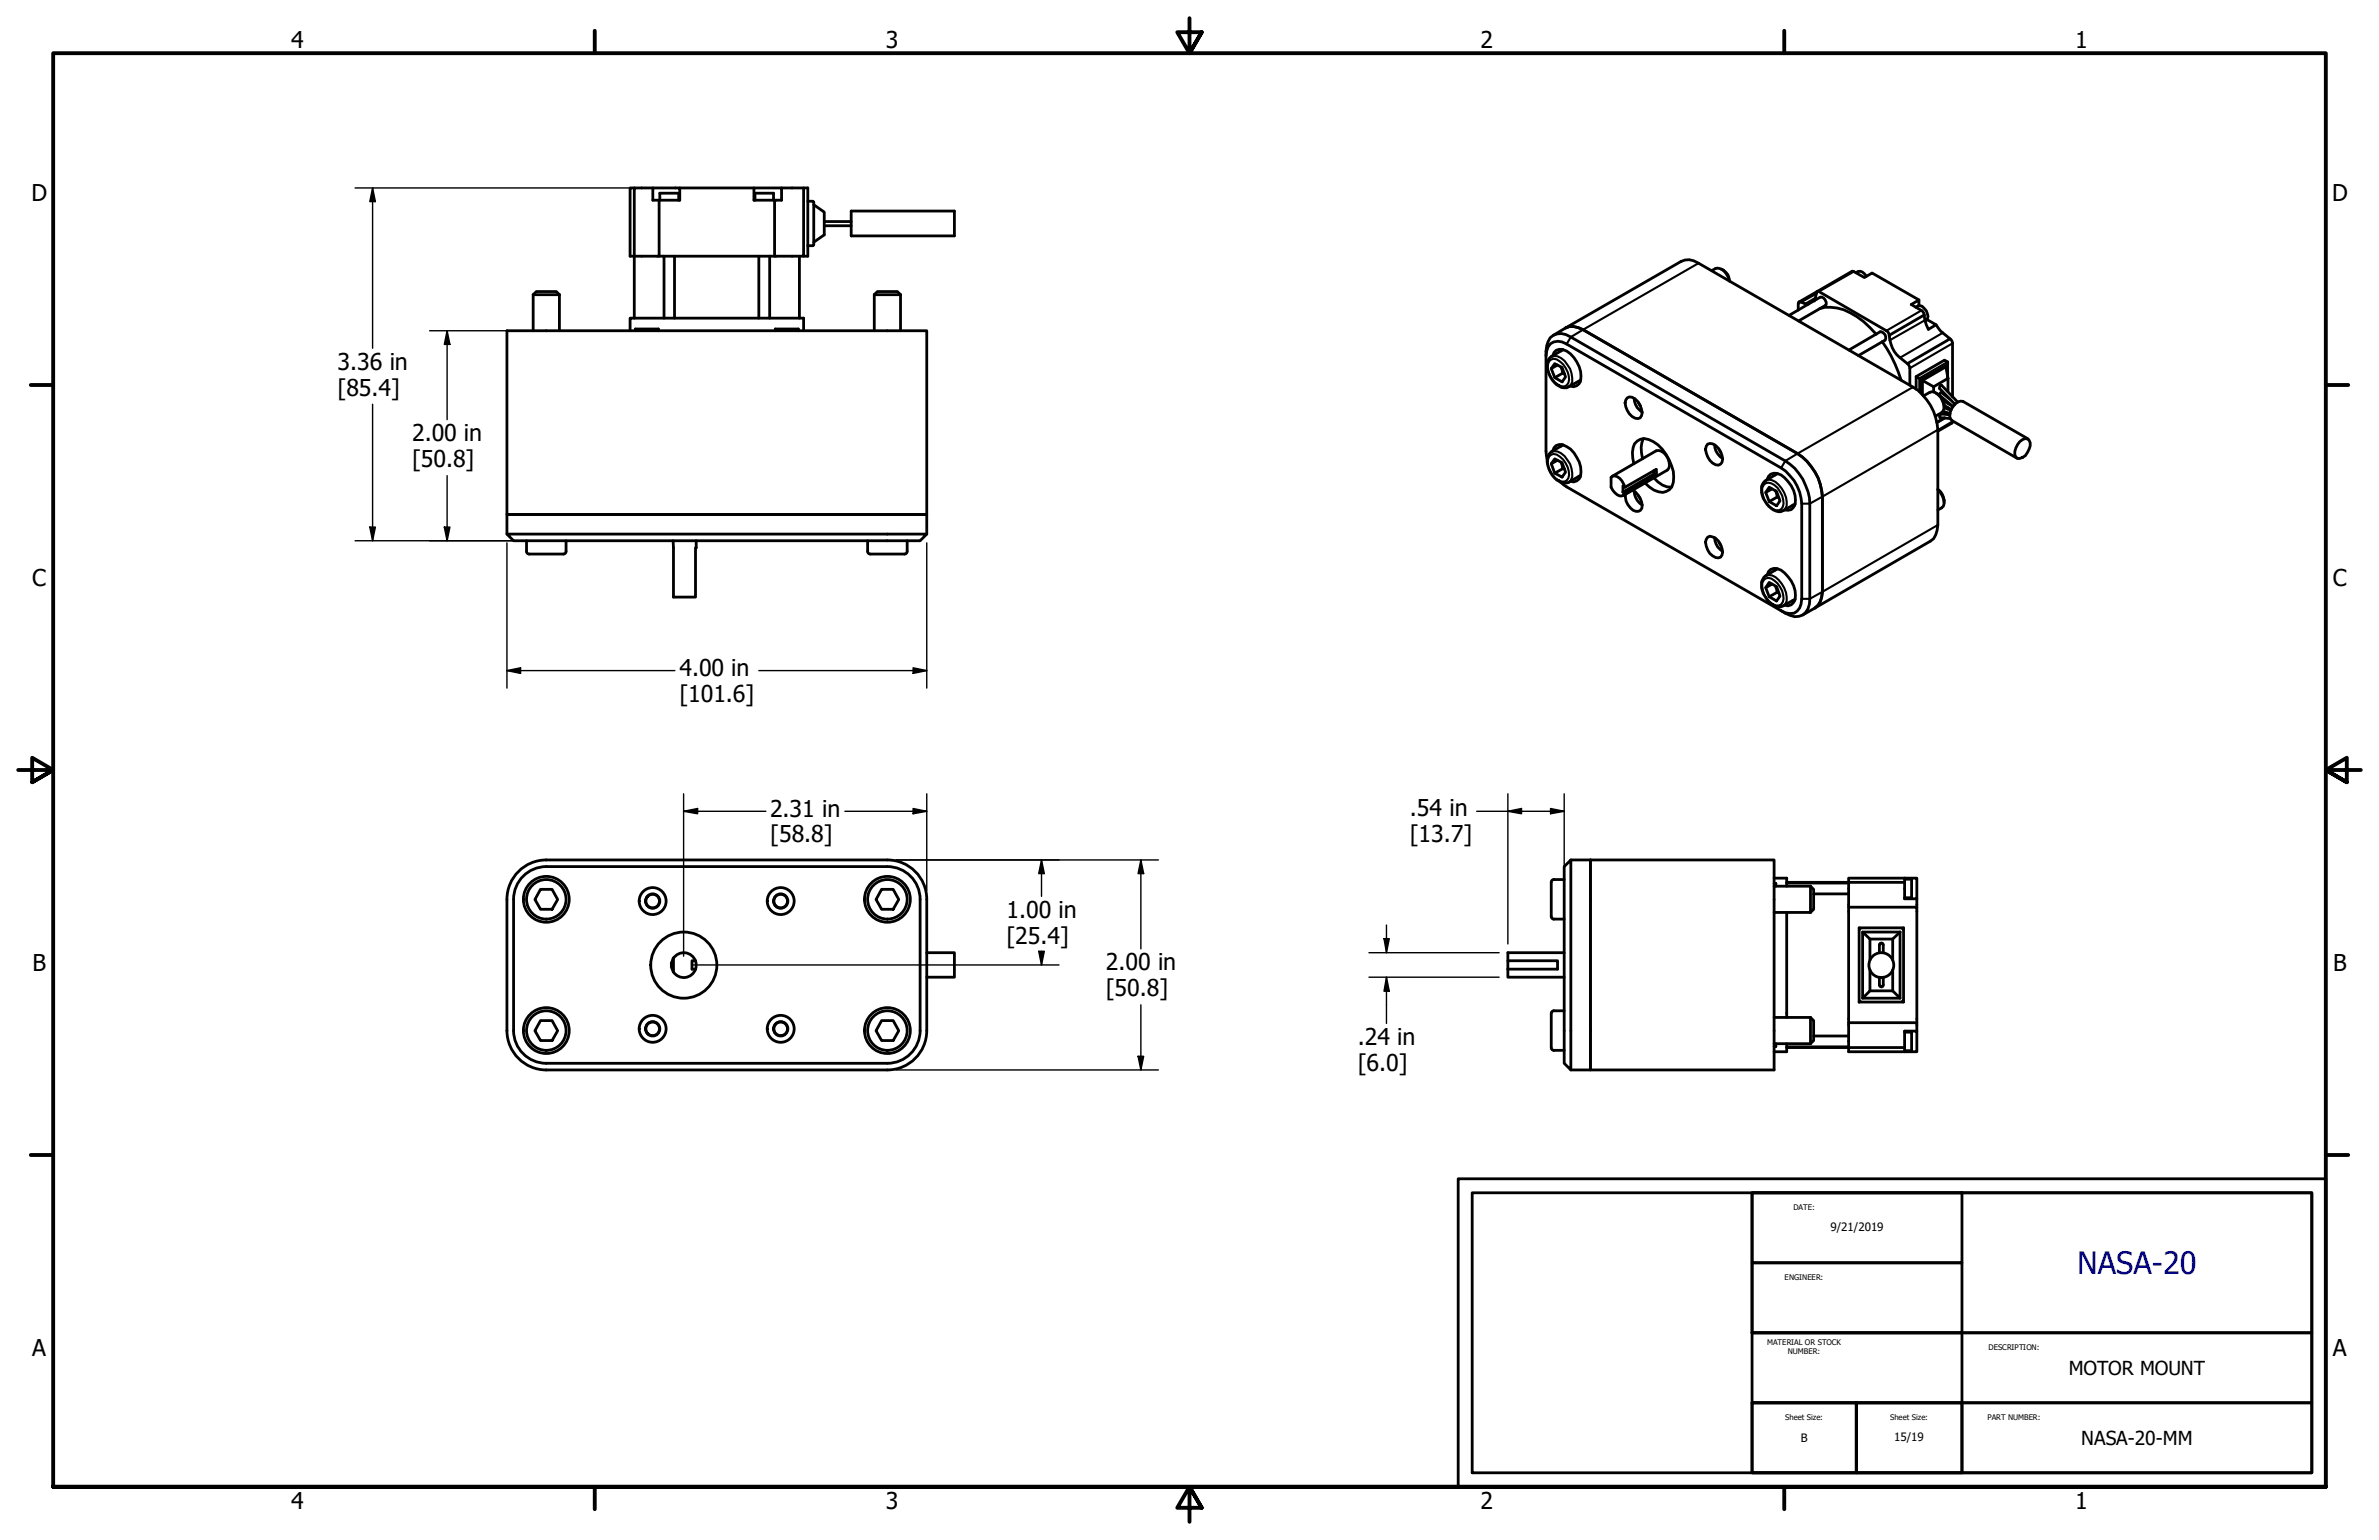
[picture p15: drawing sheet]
<svg xmlns="http://www.w3.org/2000/svg" width="432mm" height="279mm" viewBox="0 0 432 279" stroke-linecap="round" stroke-linejoin="round" font-family="sans-serif">
<defs><g id="words">
<text font-size="5.6" fill="#00f" x="377" y="231.1">NASA-20</text>
<g font-size="4.2">
<text x="52.8" y="8.6">4</text>
<text x="160.8" y="8.6">3</text>
<text x="268.7" y="8.6">2</text>
<text x="376.7" y="8.6">1</text>
<text x="5.7" y="36.4">D</text>
<text x="423.3" y="36.4">D</text>
<text x="61.3" y="67.1">3.36 in</text>
<text x="61.3" y="71.8">[85.4]</text>
<text x="74.8" y="80">2.00 in</text>
<text x="74.8" y="84.7">[50.8]</text>
<text x="5.8" y="106.3">C</text>
<text x="423.4" y="106.3">C</text>
<text x="123.3" y="122.6">4.00 in</text>
<text x="123.3" y="127.3">[101.6]</text>
<text x="139.8" y="148.1">2.31 in</text>
<text x="255.9" y="148.1">.54 in</text>
<text x="139.8" y="152.8">[58.8]</text>
<text x="255.9" y="152.8">[13.7]</text>
<text x="182.7" y="166.5">1.00 in</text>
<text x="182.7" y="171.2">[25.4]</text>
<text x="5.9" y="176.1">B</text>
<text x="200.7" y="176">2.00 in</text>
<text x="423.5" y="176.1">B</text>
<text x="200.7" y="180.7">[50.8]</text>
<text x="246.4" y="189.6">.24 in</text>
<text x="246.4" y="194.2">[6.0]</text>
<text x="5.8" y="246">A</text>
<text x="423.4" y="246">A</text>
<text x="52.8" y="273.8">4</text>
<text x="160.8" y="273.8">3</text>
<text x="268.7" y="273.8">2</text>
<text x="376.7" y="273.8">1</text>
</g>
<g font-size="3.5">
<text x="375.5" y="249.4">MOTOR MOUNT</text>
<text x="377.8" y="262.1">NASA-20-MM</text>
</g>
<g font-size="2.1">
<text x="332.2" y="223.4">9/21/2019</text>
<text x="326.8" y="261.6">B</text>
<text x="343.8" y="261.5">15/19</text>
</g>
<g font-size="1.4">
<text x="325.5" y="219.5">DATE:</text>
<text x="323.9" y="232.2">ENGINEER:</text>
<text x="320.7" y="244">MATERIAL OR STOCK</text>
<text x="324.5" y="245.7">NUMBER:</text>
<text x="360.9" y="244.9">DESCRIPTION:</text>
<text x="324" y="257.6">Sheet Size:</text>
<text x="343.1" y="257.6">Sheet Size:</text>
<text x="360.7" y="257.6">PART NUMBER:</text>
</g>
</g></defs>
<!-- layer: Visible (ANSI) -->
<g fill="none" stroke="#000" stroke-width=".51">
<path d="M115.1 34.1h-.7v12.4h.7v-12.4h3.4M118.5 34.1h4.9v2.2h-4.9zM119.6 36.3v10.2h21M119.8 36.3v-1.2h3.4v1.2M123.4 34.1h13.4M136.8 34.1h5.1v2.2h-5.1zM137 36.3v-1.2h3.4v1.2M140.6 36.3v10.2h5.3v-12.4h.7v12.4h-.7M141.9 34.1h4M146.6 36.5h.9l.2 .2v7.7l-.2 .2h-.9M147.7 37.1l1.9 1.4v4.1l-1.9 1.3M154.5 38.3h18.7v4.5h-18.7z"/>
<path d="M96.8 53.5l.5-.6h3.7l.5 .6M96.8 53.5h4.7M96.8 53.5v6.5M101.5 53.5v6.5M119.6 46.5h-4.5v11.2M120.5 46.5v11.2M122.4 46.5v11.2M137.7 46.5v11.2M139.7 46.5v11.2M145.1 46.5v11.2M149.6 40.2h4.9M149.6 41h4.9"/>
<path d="M158.7 53.5l.6-.6h3.6l.5 .6M158.7 53.5h4.7M158.7 53.5v6.5M163.4 53.5v6.5M284.2 59.5a3.4 3.4 0 0 1 3.1 .3l39 22.5a10.1 10.1 0 0 1 4.5 7.8v17.3a3.5 3.5 0 0 1-1.4 2.9M284.2 59.5l20.9-12.1a2.96 2.96 0 0 1 3.2 .4l38.9 22.4a9.8 9.8 0 0 1 4.5 7.8v17.2a3.5 3.5 0 0 1-1.3 3l-21 12.1M284.2 59.5l-2.3 1.3M310.7 49.1a1.61 1.61 0 0 1 2.6 .6l.4 .6 .2 .7M312.4 48.8a2.52 2.52 0 0 1 1.5 2.2M324.7 57.2l5.7-3.3a1.09 1.09 0 0 1 1.1 1.3l-5 3M326.8 54.8l-.2-.1-.1 .2-.1 1.4M329.7 53.2l.2-.4 .2 .1 12.3 7.1 .2 .2 .3 .6"/>
<path d="M329.7 53.2l-2.9 1.6 1.4 .4M329.7 53.2l-.4 1.4M330.3 56a7.9 7.9 0 0 1 6.8 1.5l1.2 .9 2.3 2.2M336.9 49.5a1.02 1.02 0 0 1 1.5 .2l.4 .4M347.7 55.8a.93 .93 0 0 1 1.5 .1 1.93 1.93 0 0 1 .6 1.9l-.4 .4M348.3 55.4v-1l-1.4 .8 2.1 1.3 .2 .7M348.3 54.4l-8.5-4.9-1.4 .9-2.2-1.2-9.7 5.6M349.2 57.2l.2 .9 .6 1.7 1.4-.9-1.6-.9M349.2 57.2l-6.3 3.6a5.5 5.5 0 0 0 2 4.1l1.3 1.1 7.7-4.5a6.8 6.8 0 0 1-2.5-2.6M92 60h76.2v33.3h-76.2zM114.4 60v-2.3h31.5v2.3M115.3 60v-.3h4.2v.3"/>
<path d="M140.7 60v-.3h4.2v.3M280.6 64.6a2.34 2.34 0 0 1 2.2-2.7l.7 .1 .9 .4 38.9 22.5a8.1 8.1 0 0 1 3.7 6.5v17.2a2.65 2.65 0 0 1-1.4 2.7h-.7l-.8-.1-.8-.4M281.8 64.6a1.38 1.38 0 0 1 1.9-1.2 5.4 5.4 0 0 1 3.2 5.6 1.39 1.39 0 0 1-1.9 1M282.2 66l1.3 .7 .7 1.7-.7 .9-1.3-.8-.6-1.6zM282.7 66.2l-1.1 .7M283.3 66.6l.4 1.1M283.4 63.4l-.1 .3M283.7 67.7l.3 .1M283.7 67.7l-1.5 .8M283.7 63.4l-2.1 1.3a2.53 2.53 0 0 0-.4 3.2 3.3 3.3 0 0 0 3.2 2.5l2.5-1.4M286.5 69.2l.3 .1M295.3 72.2a1.46 1.46 0 0 1 2 .7 3 3 0 0 1 .6 2.5l-.2 .4a1.59 1.59 0 0 1-2-.7 2.86 2.86 0 0 1-.6-2.5z"/>
<path d="M296.6 72.3a3.1 3.1 0 0 0 1.5 2.5M297.4 73l.4 .7M298.3 79.6a5.3 5.3 0 0 0-.2 3.6M335.6 63.5l5.6-3.3a1.02 1.02 0 0 1 .9 1.5l-4.8 2.8M341.6 62a23.9 23.9 0 0 1 3.5 7M346.2 66l.4 .5v.3v3M348.7 68.8l-.9-.5v2.3M349.1 71.8l1.6-.7a2.78 2.78 0 0 1 2 3.4l-.3 .4-1.1 .6M351 71.1v-.9l-2.1-1.2v2.6M351.3 71.3a2.63 2.63 0 0 1 1.6 2.6M352 71.7l.3-.5 1.6 1.3M352.2 71.9l2.3 1.8"/>
<path d="M352.7 74.6l1.2 .5M352.7 72.7l1.6 1M352.9 74l1.2 .4M352.9 73.5l1.2 .8M353 75.8l-1.5 .8M353.5 66v-.3l-.6-.4-5.1 3M353.5 65.8v2.8M353.6 68.6l-.4-2.1-4.3 2.5M353.6 68.6v2.5M353.6 72.1h.1M353.6 73v.2M353.6 74v.2"/>
<path d="M353.6 74.9v.3M353.6 68.6l-2.6 1.6M353.9 75.2l-1.5-.1-.2 .1-.2 .4 .1 .2 1.9 .1M353.9 61.5l.3 .2 .2 .6v9.7M354.4 76.4l-.1 .4-2.6 1.4M355.3 73l-2.9-3.1-.3 .1-.1 .5 2.8 2.8M368.1 79.6l-11.8-6.8a2.29 2.29 0 0 0-2.4 2.1v.7l.1 .4 .3 .3 11.8 6.8M92 96.9h76.2l-1.2 1.2h-73.8zM95.6 98.1v1.9M99.1 93.3h-7.1v3.6M99.1 93.3h69.1v3.6M102.7 98.1v1.9"/>
<path d="M122.2 98.1v10.2h4v-8.9h.2v-1.3M157.5 98.1v1.9M164.7 98.1v1.9M280.8 83.3l-.2-1.4v-17.3a5.1 5.1 0 0 1 .8-3.3 2.81 2.81 0 0 1 3.7-.1l38.9 22.4a9.5 9.5 0 0 1 4.5 7.8v17.2a2.7 2.7 0 0 1-2.7 3.3l-.9-.3-1.6-.8M281.8 81.9a1.49 1.49 0 0 1 1-1.3 1.49 1.49 0 0 1 1.6 .4 5.7 5.7 0 0 1 2.5 5.3 1.39 1.39 0 0 1-1.9 1M282.2 83.2l1.3 .7 .7 1.8-.7 .9-1.3-.7-.6-1.8zM282.7 83.5l-1.1 .6M283.2 87.4l1.2 .9 38.9 22.5M283.3 83.9l.4 1.1M283.4 80.6l-.1 .4M283.7 85l.3 .1M283.7 85l-1.5 .9"/>
<path d="M283.7 80.7l-2.1 1.3a2.53 2.53 0 0 0-.4 3.2 3.3 3.3 0 0 0 3.2 2.4l2.5-1.4M286.5 86.5l.3 .1M292.6 86.4l8-4.6a2.2 2.2 0 0 1 2.4 2.1v.6l-.4 .8-8 4.6M294.6 89.3l5.6-3.3 .4 .2-5.6 3.3zM295 88.4a2.88 2.88 0 0 0-1.9-2h-.4l-.3 .2v1.8a2.44 2.44 0 0 0 2 1.6l.6-.5M296.2 89a3.2 3.2 0 0 1 1.8 3.2 1.02 1.02 0 0 1-1.6 .4 3.2 3.2 0 0 1-1.4-2.9M296.5 84.1a5.1 5.1 0 0 1 .2-3.6 2.32 2.32 0 0 1 3.4-.4 8.3 8.3 0 0 1 3.7 6.5 2.36 2.36 0 0 1-2 2.7 4.6 4.6 0 0 1-3.2-1.7M296.6 89.1a3.1 3.1 0 0 0 1.5 2.5M297.4 89.9l.4 .7M300.2 86.7a4 4 0 0 0 3.2 1.7M300.2 85.3v.7M300.6 86.2v-1l-5.6 3.2-.4-.3v1.2"/>
<path d="M309.9 97.5l.4-.2a2.81 2.81 0 0 1 2.2 3.4l-.2 .4a1.65 1.65 0 0 1-2-.7 3 3 0 0 1-.6-2.5zM309.9 80.6a1.59 1.59 0 0 1 2 .7 2.93 2.93 0 0 1 .6 2.6l-.2 .3a1.46 1.46 0 0 1-2-.7 3 3 0 0 1-.6-2.5zM311.2 97.5a3.1 3.1 0 0 0 1.5 2.6M311.2 80.7a2.91 2.91 0 0 0 1.5 2.5M312 98.4l.4 .6M312 81.5l.4 .6M320.7 87a1.39 1.39 0 0 1 1.9-1.1 5.1 5.1 0 0 1 3 3.1 3.4 3.4 0 0 1-.1 3.1l-.4 .4-.6 .1-.6-.1M321.1 88.4l1.4 .8 .6 1.7-.6 .9-1.4-.8-.6-1.7zM321.6 88.7l-1.1 .6M322.3 89l.3 1.2M322.3 85.9l-.1 .3M322.6 90.2l.2 .1"/>
<path d="M322.6 90.2l-1.5 .8M322.6 85.9l-2.1 1.3a2 2 0 0 0-.8 2.1 4 4 0 0 0 3.5 3.5l2.6-1.4M325.4 91.6l.3 .2M351.7 88.8a3.2 3.2 0 0 1 1 3l-1 .7M351.7 88.8a2.74 2.74 0 0 1 1.2 2.4M366.6 80.1l1-.5h.4a1.31 1.31 0 0 1 .3 1.9 2.11 2.11 0 0 1-2.1 1.7 1.37 1.37 0 0 1-.3-1.9zM95.6 100l.2 .5h.2h6.2M102.7 100v.3l-.4 .2M157.5 100l.2 .5h.3M158 100.5h6.1M164.7 100l-.1 .3-.4 .2M320.7 104.3a1.38 1.38 0 0 1 1.9-1.1 5.1 5.1 0 0 1 3 3.1 3.4 3.4 0 0 1-.1 3l-.4 .4-.6 .2-.6-.1"/>
<path d="M321.1 105.7l1.4 .7 .6 1.7-.6 .9-1.4-.7-.6-1.7zM321.6 106l-1.1 .6M322.3 106.4l.3 1M322.3 103.1l-.1 .3M322.6 107.4l.2 .2M322.6 107.4l-1.5 .9M322.6 103.2l-2.1 1.3a2.8 2.8 0 0 0-.1 3.7 3.1 3.1 0 0 0 2.8 1.9l2.6-1.4M325.4 109h.3M329.4 110.3l-2.2 1.3M99.1 156h61.9M99.1 157.2h61.9M99.2 157.2a5.9 5.9 0 0 0-6 6v23.8a5.9 5.9 0 0 0 6 5.9"/>
<path d="M99.2 156a7.1 7.1 0 0 0-7.2 7.2v23.8a7.1 7.1 0 0 0 7.2 7.1M161.1 157.2a5.9 5.9 0 0 1 5.9 6v23.8a5.9 5.9 0 0 1-5.9 5.9M161.1 156a7.1 7.1 0 0 1 7.1 7.2v23.8a7.1 7.1 0 0 1-7.1 7.1M283.9 157.2l1.2-1.2v38.1l-1.2-1.2zM283.9 159.6h-1.9l-.4 .2v.3M285.1 156h3.6v31M288.7 156h33.3v38.1h-33.3zM322 159.3h2.3v1.5M345.7 159.3h2.2v3.8h-2.2zM345.7 159.3h-10.2v.8h-11.2M345.7 159.5h1.3v3.4h-1.3M98.1 161.4h2.1l1 1.8-1 1.8h-2.1l-1-1.8z"/>
<path d="M122.2 173.9v2.4a2.19 2.19 0 0 1 0-2.4zM122.2 173.9a2.25 2.25 0 0 1 2.9-.8 2.25 2.25 0 0 1 1.1 2.8M126.2 175.9a2.25 2.25 0 0 1-1.8 1.4 2.25 2.25 0 0 1-2.2-1M126.2 174.3h-.6v1.5h.6M160 161.4h2.1l1 1.8-1 1.8h-2.1l-1-1.8zM168.2 172.8h5v4.5h-5M273.7 174.3h9v1.5h-9zM273.7 175.8v1.5h10.2M281.6 160.1v6.4l.4 .3h1.9M283.9 172.8h-10.2v1.5M322 160.8h6.6M322 165.5h6.6"/>
<path d="M322 160.3h.3v.5M324.3 165.5v19.1M324.3 160.2h11.2M328.6 160.8l.6 .6v3.6l-.6 .5M328.6 160.8v4.7M329.2 162.2h6.3M335.5 164.6v20.9h12.4v1.6M337.4 168.3h8.1M337.6 168.5l-.2-.2v13.5M338.1 169.1h6.8M339.4 174.2v-3.8l-1.3-1.3v12l1.3-1.3v-3.8M339.4 170.4h4.1"/>
<path d="M341.1 177.3v1.4l.1 .2 .3 .2 .3-.2v-.2v-1.4M341.1 172.8v-1.4l.1-.2 .3-.1 .3 .1v.2v1.4M343.5 170.4v3.8M343.5 176v3.8M344.9 169.1v12l-1.4-1.3h-4.1M344.9 169.1l-1.4 1.3M345.3 168.5l.2-.2v13.5l-.2-.2M345.7 160.1h-10.2v4.5h12.4v20.9M347.9 163.1v1.5M98.1 185.2h2.1l1 1.8-1 1.8h-2.1l-1-1.8zM99.1 194.1h61.9M99.1 192.9h61.9"/>
<path d="M160 185.2h2.1l1 1.8-1 1.8h-2.1l-1-1.8zM281.6 190.1l.2 .4 .2 .1h1.9M281.6 183.9v6.2M283.9 183.4h-1.9l-.4 .2v.3M288.7 187v7.1h-3.6M322 184.6h6.6M322 189.4h6.6M322.3 189.4v.5h-.3M324.3 189.4v1.4h-2.3M324.3 189.9h11.2M328.6 184.6l.6 .6v3.6l-.6 .6M328.6 184.6v4.8"/>
<path d="M329.2 188h6.3M335.5 190.1h10.2v-3h2.2v3.7h-12.4zM335.5 185.5v4.6h-11.2M337.4 181.8h8.1M337.6 181.6l-.2 .2M338.1 181.1h6.8M345.7 187.3h1.3v3.3h-1.3M345.7 190.1v.7"/>
<circle cx="99.2" cy="163.2" r="3.6"/>
<circle cx="99.2" cy="163.2" r="4.2"/>
<circle cx="118.5" cy="163.5" r="1.24"/>
<circle cx="118.5" cy="163.5" r="1.3"/>
<circle cx="118.5" cy="163.5" r="2.44"/>
<circle cx="124.1" cy="175.1" r="6"/>
<circle cx="141.7" cy="163.5" r="1.3"/>
<circle cx="141.7" cy="163.5" r="2.44"/>
<circle cx="141.7" cy="163.5" r="1.24"/>
<circle cx="161.1" cy="163.2" r="3.6"/>
<circle cx="161.1" cy="163.2" r="4.2"/>
<circle cx="341.5" cy="175.1" r="2.25"/>
<circle cx="99.2" cy="187" r="3.6"/>
<circle cx="99.2" cy="187" r="4.2"/>
<circle cx="118.5" cy="186.7" r="1.3"/>
<circle cx="118.5" cy="186.7" r="2.44"/>
<circle cx="118.5" cy="186.7" r="1.24"/>
<circle cx="141.7" cy="186.7" r="1.24"/>
<circle cx="141.7" cy="186.7" r="1.3"/>
<circle cx="141.7" cy="186.7" r="2.44"/>
<circle cx="161.1" cy="187" r="3.6"/>
<circle cx="161.1" cy="187" r="4.2"/>
</g>
<!-- layer: Visible Narrow (ANSI) -->
<g fill="none" stroke="#000" stroke-width=".38">
<path d="M308.3 47.8l-23.2 13.4-.7 1.2M329.5 54l-1.8 1.1M336.5 49.3l-6.4 3.6M348.7 56.3l-6.3 3.7M349.4 58.1l-6.4 3.6M281.2 65.5a1.25 1.25 0 0 1 1.9 .1 3.9 3.9 0 0 1 1.6 3.9 1.1 1.1 0 0 1-1.8 .3 4.1 4.1 0 0 1-1.9-3.8zM281.6 64.7a2.36 2.36 0 0 1 2.9 1.5 4.5 4.5 0 0 1 .9 3.1l-.3 .5-.4 .4M347.2 70.2l-23.2 13.4-.7 1.3M351.7 78l-23.2 13.4h-1.5M352.6 60.4l-7.7 4.5M353.5 68.3v-2.3l-4.8 2.8v2.5M353.5 65.7l-5.1 2.9v2.5"/>
<path d="M354.4 62.3l-7.8 4.5M354.4 76.5l-2.7 1.5M281.2 82.8a1.25 1.25 0 0 1 1.9 .1 3.9 3.9 0 0 1 1.6 3.8 1.1 1.1 0 0 1-1.8 .4 4.1 4.1 0 0 1-1.9-3.8zM281.6 82a2.36 2.36 0 0 1 2.9 1.4 4.5 4.5 0 0 1 .9 3.2l-.3 .5-.4 .4M320.1 88a1.29 1.29 0 0 1 2 0 3.9 3.9 0 0 1 1.5 3.9 1.15 1.15 0 0 1-1.8 .4 4.1 4.1 0 0 1-2-3.8zM320.5 87.2a2.03 2.03 0 0 1 2.3 .7 5 5 0 0 1 1.5 3.9l-.6 .8M351.7 95.2l-23.2 13.4h-1.5M320.1 105.3a1.25 1.25 0 0 1 2 0 3.8 3.8 0 0 1 1.5 3.9 1.15 1.15 0 0 1-1.8 .4 4.1 4.1 0 0 1-2-3.8zM320.5 104.5a2.03 2.03 0 0 1 2.3 .7 5 5 0 0 1 1.5 3.8l-.3 .6-.3 .3"/>
</g>
<!-- layer: Title (ANSI) -->
<path d="M264.7 213.9h157.4v55.8h-157.4zM267.2 216.4h152.4v50.8h-152.4zM318 216.4h38.1v12.7h-38.1zM318 216.4h101.6v25.4h-101.6zM318 229.1h38.1v12.7h-38.1zM318 254.5v12.7h18.9v-12.7h19.2v12.7h-19.2v-12.7zM318 241.8h101.6v12.7h-101.6zM318 254.5h101.6v12.7h-101.6zM336.9 254.5v12.7M356.1 241.8v25.4" fill="none" stroke="#000" stroke-width=".51"/>
<!-- layer: Border (ANSI) -->
<g fill="none" stroke="#000" stroke-width=".7">
<path d="M107.9 5.6v4.1M215.9 3.3v6.4l-2.2-3.9h4.4l-2.2 3.9 2.2-3.9M323.8 5.6v4.1M5.6 69.8h4.1M422.1 69.8h4.1M3.3 139.7h6.4l-3.9-2.2v4.4l3.9-2.2-3.9 2.2M428.5 139.7h-6.4l3.9-2.2v4.4l-3.9-2.2 3.9 2.2M5.6 209.5h4.1M422.1 209.5h4.1M9.7 269.7v-260h412.4v260h-412.4h412.4M107.9 269.7v4.1M218.1 273.6l-2.2-3.9 2.2 3.9h-4.4l2.2-3.9v6.4"/>
<path d="M323.8 269.7v4.1"/>
</g>
<!-- layer: Dimension (ANSI) -->
<g fill="none" stroke="#000" stroke-width=".25">
<path d="M64.5 34.1h57.3M67.6 34.1l.5 2.5h-1zM67.6 34.1v29.1M67.6 73.3v24.8M78 60h19.5M81.2 60l.5 2.5h-1.1zM81.2 60v16.1M64.5 98.1h33M67.1 95.6h1l-.5 2.5zM80.6 95.6h1.1l-.5 2.5zM81.2 86.3v11.8M92 98.5v26.3"/>
<path d="M168.2 98.5v26.3M92 121.7l2.5-.5v1zM92 121.7h30.5M137.7 121.7h30.5M165.7 121.2l2.5 .5-2.5 .5zM124.1 147.2l2.5-.5v.9zM124.1 147.2h14.9M124.1 144v29.5M153.4 147.2h14.8M162.6 156h47.6M165.7 146.7l2.5 .5-2.5 .4zM168.2 144v17.6"/>
<path d="M189 156l.5 2.5h-1zM189 156v6.6M207.1 156l.5 2.5h-1zM207.1 156v16.1M268 147.2h15.9M273.7 147.2l2.5-.5v.9zM273.7 144v27.3M281.4 146.7l2.5 .5-2.5 .4zM283.9 144v17.6M125.7 175.1h66.5M188.5 172.6h1l-.5 2.5zM189 172.6v2.5"/>
<path d="M248.5 172.8h23.6M248.5 177.3h23.6M251.2 170.3h1l-.5 2.5zM251.7 177.3l.5 2.5h-1zM251.7 167.8v5M251.7 177.3v8.4M162.6 194.1h47.6M206.6 191.6h1l-.5 2.5zM207.1 182.3v11.8"/>
</g>
<g fill="#000">
<path d="M67.6 34.1l.5 2.5h-1z" fill-rule="evenodd"/>
<path d="M81.2 60l.5 2.5h-1.1z" fill-rule="evenodd"/>
<path d="M67.1 95.6h1l-.5 2.5z" fill-rule="evenodd"/>
<path d="M80.6 95.6h1.1l-.5 2.5z" fill-rule="evenodd"/>
<path d="M92 121.7l2.5-.5v1z" fill-rule="evenodd"/>
<path d="M165.7 121.2l2.5 .5-2.5 .5z" fill-rule="evenodd"/>
<path d="M124.1 147.2l2.5-.5v.9z" fill-rule="evenodd"/>
<path d="M165.7 146.7l2.5 .5-2.5 .4z" fill-rule="evenodd"/>
<path d="M189 156l.5 2.5h-1z" fill-rule="evenodd"/>
<path d="M207.1 156l.5 2.5h-1z" fill-rule="evenodd"/>
<path d="M273.7 147.2l2.5-.5v.9z" fill-rule="evenodd"/>
<path d="M281.4 146.7l2.5 .5-2.5 .4z" fill-rule="evenodd"/>
<path d="M188.5 172.6h1l-.5 2.5z" fill-rule="evenodd"/>
<path d="M251.2 170.3h1l-.5 2.5z" fill-rule="evenodd"/>
<path d="M251.7 177.3l.5 2.5h-1z" fill-rule="evenodd"/>
<path d="M206.6 191.6h1l-.5 2.5z" fill-rule="evenodd"/>
</g>
<use href="#words"/>
</svg>
